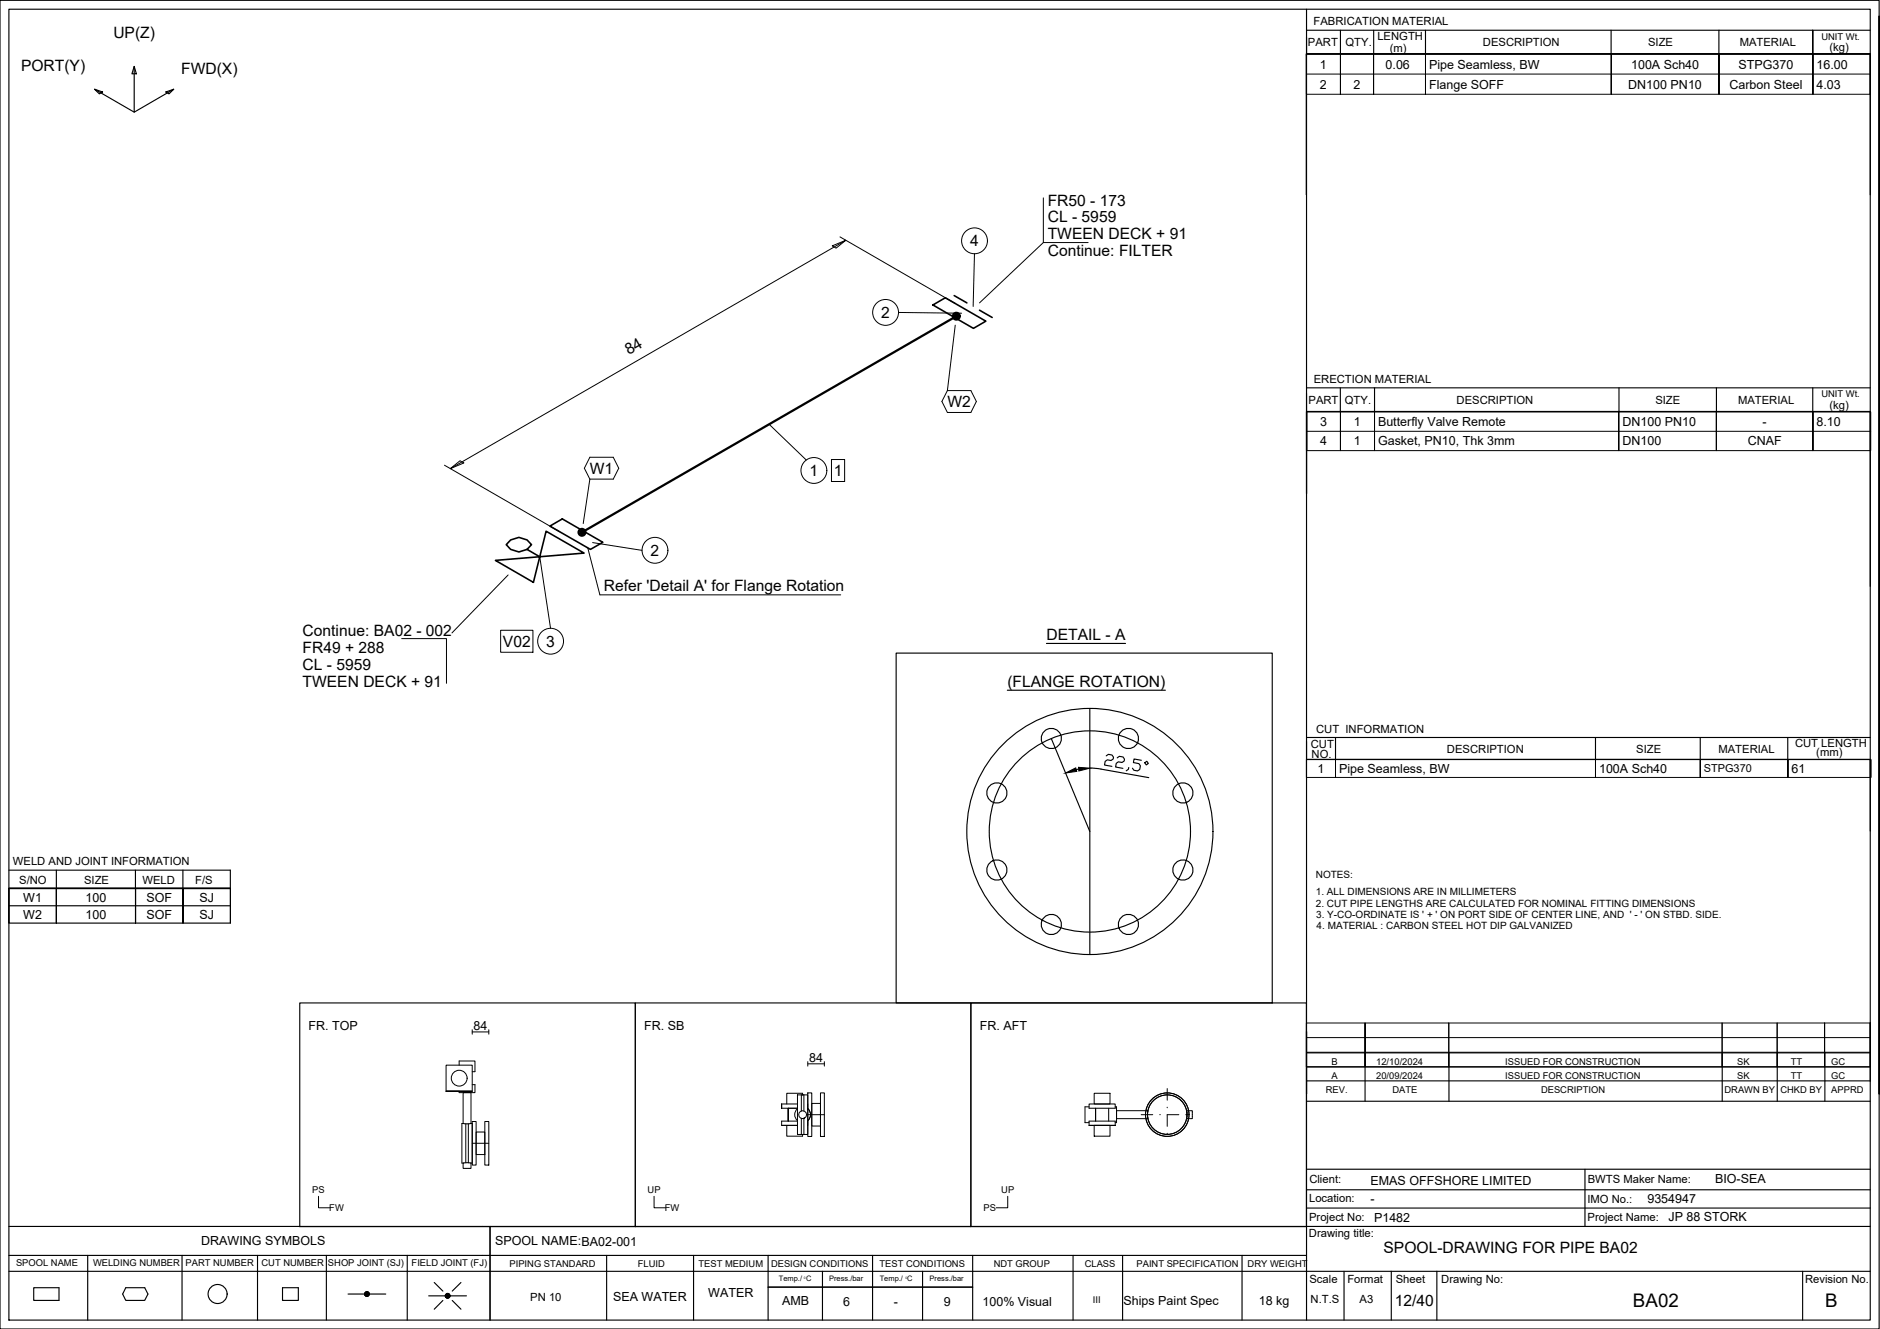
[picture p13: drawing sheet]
<svg xmlns="http://www.w3.org/2000/svg" width="420mm" height="297mm" viewBox="0 0 420 297" stroke-linecap="round" stroke-linejoin="round" font-family="sans-serif">
<defs><g id="words">
<g font-size="4.2">
<text x="365" y="292.1">BA02</text>
<text x="407.9" y="292.1">B</text>
</g>
<g font-size="3.5">
<text x="25.3" y="8.5">UP(Z)</text>
<text x="4.7" y="15.8">PORT(Y)</text>
<text x="40.5" y="16.6">FWD(X)</text>
<text x="234.2" y="46">FR50 - 173</text>
<text x="234.2" y="53.5">TWEEN DECK + 91</text>
<text x="234.2" y="49.7">CL - 5959</text>
<text x="216.8" y="55.1">4</text>
<text x="234.2" y="57.2">Continue: FILTER</text>
<text x="196.9" y="71.1">2</text>
<text x="140.5" y="79.4" transform="rotate(-30 140.5 79.4)">84</text>
<text x="211.7" y="91">W2</text>
<text x="131.8" y="105.9">W1</text>
<text x="180.9" y="106.4">1</text>
<text x="186.3" y="106.4">1</text>
<text x="145.4" y="124.3">2</text>
<text x="135" y="132.1">Refer 'Detail A' for Flange Rotation</text>
<text x="67.6" y="142.2">Continue: BA02 - 002</text>
<text x="233.9" y="143.1">DETAIL - A</text>
<text x="67.6" y="146">FR49 + 288</text>
<text x="67.6" y="149.7">CL - 5959</text>
<text x="112.4" y="144.6">V02</text>
<text x="122.1" y="144.6">3</text>
<text x="67.6" y="153.5">TWEEN DECK + 91</text>
<text x="225.1" y="153.6">(FLANGE ROTATION)</text>
<text x="309.2" y="280.1">SPOOL-DRAWING FOR PIPE BA02</text>
<text x="311.7" y="291.8">12/40</text>
</g>
<g font-size="2.8">
<text x="295" y="15.3">1</text>
<text x="309.7" y="15.3">0.06</text>
<text x="319.4" y="15.3">Pipe Seamless, BW</text>
<text x="364.5" y="15.3">100A Sch40</text>
<text x="388.6" y="15.3">STPG370</text>
<text x="406" y="15.3">16.00</text>
<text x="295" y="19.8">2</text>
<text x="302.5" y="19.8">2</text>
<text x="319.4" y="19.8">Flange SOFF</text>
<text x="363.9" y="19.8">DN100 PN10</text>
<text x="386.5" y="19.8">Carbon Steel</text>
<text x="406" y="19.8">4.03</text>
<text x="295.1" y="95.2">3</text>
<text x="302.6" y="95.2">1</text>
<text x="308" y="95.2">Butterfly Valve Remote</text>
<text x="362.6" y="95.2">DN100 PN10</text>
<text x="393.9" y="95.2">-</text>
<text x="406" y="95.2">8.10</text>
<text x="295.1" y="99.6">4</text>
<text x="302.6" y="99.6">1</text>
<text x="308" y="99.6">Gasket, PN10, Thk 3mm</text>
<text x="362.6" y="99.6">DN100</text>
<text x="390.6" y="99.6">CNAF</text>
<text x="294.4" y="172.7">1</text>
<text x="299.3" y="172.7">Pipe Seamless, BW</text>
<text x="357.4" y="172.7">100A Sch40</text>
<text x="400.4" y="172.7">61</text>
<text x="5.2" y="201.5">W1</text>
<text x="19.1" y="201.5">100</text>
<text x="32.7" y="201.5">SOF</text>
<text x="44.6" y="201.5">SJ</text>
<text x="5.2" y="205.4">W2</text>
<text x="19.1" y="205.4">100</text>
<text x="32.7" y="205.4">SOF</text>
<text x="44.6" y="205.4">SJ</text>
<text x="69" y="230.2">FR. TOP</text>
<text x="105.8" y="230.2">84</text>
<text x="144" y="230.2">FR. SB</text>
<text x="219" y="230.2">FR. AFT</text>
<text x="180.8" y="237.3">84</text>
<text x="306.3" y="265">EMAS OFFSHORE LIMITED</text>
<text x="306.3" y="268.8">-</text>
<text x="368.2" y="268.9">9354947</text>
<text x="383.3" y="264.4">BIO-SEA</text>
<text x="307.1" y="273.1">P1482</text>
<text x="372.9" y="273">JP 88 STORK</text>
<text x="45" y="278.2">DRAWING SYMBOLS</text>
<text x="110.6" y="278.3">SPOOL NAME:BA02-001</text>
<text x="137" y="290.8">SEA WATER</text>
<text x="158.3" y="290">WATER</text>
<text x="174.8" y="291.7">AMB</text>
<text x="188.5" y="291.9">6</text>
<text x="199.7" y="291.9">-</text>
<text x="210.9" y="291.8">9</text>
<text x="219.6" y="291.9">100% Visual</text>
<text x="251.1" y="291.7">Ships Paint Spec</text>
<text x="281.3" y="291.7">18 kg</text>
</g>
<g font-size="2.5">
<text x="293.6" y="5.7">FABRICATION MATERIAL</text>
<text x="292.3" y="10.3">PART</text>
<text x="300.7" y="10.3">QTY.</text>
<text x="307.8" y="8.9">LENGTH</text>
<text x="310.6" y="11.5">(m)</text>
<text x="331.4" y="10.3">DESCRIPTION</text>
<text x="368.3" y="10.3">SIZE</text>
<text x="388.8" y="10.3">MATERIAL</text>
<text x="408.9" y="11.4">(kg)</text>
<text x="293.6" y="85.7">ERECTION MATERIAL</text>
<text x="292.4" y="90.2">PART</text>
<text x="300.6" y="90.2">QTY.</text>
<text x="325.5" y="90.2">DESCRIPTION</text>
<text x="370" y="90.2">SIZE</text>
<text x="388.4" y="90.2">MATERIAL</text>
<text x="408.9" y="91.3">(kg)</text>
<text x="292.9" y="167.2">CUT</text>
<text x="294.1" y="163.9">CUT INFORMATION</text>
<text x="401.2" y="167">CUT LENGTH</text>
<text x="293.1" y="169.4">NO.</text>
<text x="323.4" y="168.3">DESCRIPTION</text>
<text x="365.7" y="168.3">SIZE</text>
<text x="384" y="168.3">MATERIAL</text>
<text x="405.9" y="169">(mm)</text>
<text x="2.9" y="193.4">WELD AND JOINT INFORMATION</text>
<text x="4.3" y="197.5">S/NO</text>
<text x="18.8" y="197.5">SIZE</text>
<text x="31.9" y="197.5">WELD</text>
<text x="43.6" y="197.5">F/S</text>
<text x="292.6" y="268.6">Location:</text>
<text x="292.6" y="264.5">Client:</text>
<text x="354.8" y="268.9">IMO No.:</text>
<text x="354.9" y="264.3">BWTS Maker Name:</text>
<text x="292.6" y="272.8">Project No:</text>
<text x="354.8" y="272.8">Project Name:</text>
<text x="292.5" y="276.4">Drawing title:</text>
<text x="292.7" y="286.7">Scale</text>
<text x="301.1" y="286.7">Format</text>
<text x="311.9" y="286.7">Sheet</text>
<text x="322.1" y="286.7">Drawing No:</text>
<text x="403.4" y="286.7">Revision No.</text>
<text x="118.5" y="290.8">PN 10</text>
<text x="292.9" y="291.3">N.T.S</text>
<text x="303.9" y="291.3">A3</text>
</g>
<text font-size="2.4" x="380.8" y="172.6">STPG370</text>
<g font-size="2.2">
<text x="294.1" y="196.3">NOTES:</text>
<text x="294.1" y="200">1. ALL DIMENSIONS ARE IN MILLIMETERS</text>
<text x="294.1" y="202.7">2. CUT PIPE LENGTHS ARE CALCULATED FOR NOMINAL FITTING DIMENSIONS</text>
<text x="294.2" y="205.1">3. Y-CO-ORDINATE IS ' + ' ON PORT SIDE OF CENTER LINE, AND ' - ' ON STBD. SIDE.</text>
<text x="294.3" y="207.7">4. MATERIAL : CARBON STEEL HOT DIP GALVANIZED</text>
</g>
<g font-size="2.1">
<text x="407.1" y="8.9">UNIT Wt.</text>
<text x="407.1" y="88.8">UNIT Wt.</text>
<text x="297.6" y="238.1">B</text>
<text x="307.6" y="238.1">12/10/2024</text>
<text x="336.4" y="238.1">ISSUED FOR CONSTRUCTION</text>
<text x="388.3" y="238.1">SK</text>
<text x="400.2" y="238.1">TT</text>
<text x="409.3" y="238.1">GC</text>
<text x="296.3" y="244.4">REV.</text>
<text x="297.6" y="241.2">A</text>
<text x="307.6" y="241.2">20/09/2024</text>
<text x="311.2" y="244.4">DATE</text>
<text x="336.4" y="241.2">ISSUED FOR CONSTRUCTION</text>
<text x="344.4" y="244.4">DESCRIPTION</text>
<text x="385.4" y="244.4">DRAWN BY</text>
<text x="388.3" y="241.2">SK</text>
<text x="397.9" y="244.4">CHKD BY</text>
<text x="400.2" y="241.2">TT</text>
<text x="409.3" y="244.4">APPRD</text>
<text x="409.3" y="241.2">GC</text>
<text x="69.8" y="266.7">PS</text>
<text x="144.7" y="266.7">UP</text>
<text x="223.8" y="266.7">UP</text>
<text x="73.6" y="270.7">FW</text>
<text x="148.6" y="270.7">FW</text>
<text x="219.8" y="270.7">PS</text>
<text x="3.6" y="283">SPOOL NAME</text>
<text x="20.8" y="282.9">WELDING NUMBER</text>
<text x="41.5" y="282.9">PART NUMBER</text>
<text x="58.4" y="282.9">CUT NUMBER</text>
<text x="73.3" y="282.9">SHOP JOINT (SJ)</text>
<text x="92" y="283">FIELD JOINT (FJ)</text>
<text x="113.9" y="283.1">PIPING STANDARD</text>
<text x="142.6" y="283.1">FLUID</text>
<text x="156.1" y="283.1">TEST MEDIUM</text>
<text x="172.3" y="283.1">DESIGN CONDITIONS</text>
<text x="196.6" y="283.1">TEST CONDITIONS</text>
<text x="222.1" y="283.1">NDT GROUP</text>
<text x="242.4" y="283.1">CLASS</text>
<text x="254" y="283.1">PAINT SPECIFICATION</text>
<text x="278.8" y="283.1">DRY WEIGHT</text>
<text x="244.2" y="291.3">III</text>
</g>
<g font-size="1.7">
<text x="174.1" y="286.4">Temp./ C</text>
<text x="185.3" y="286.4">Press./bar</text>
<text x="196.6" y="286.4">Temp./ C</text>
<text x="207.8" y="286.4">Press./bar</text>
</g>
<g font-size=".7">
<text x="179.7" y="285.8">0</text>
<text x="202.4" y="285.8">0</text>
</g>
</g></defs>
<g fill="none" stroke="#000" stroke-width=".25">
<path d="M0 .1h420v296.9h-420zM2 2.1h416v292.9h-416zM21.1 19.9l1.8 .7-.7 .4zM21.1 19.9l8.9 5.2M30 14.8l.5 1.7h-1zM30 14.8v10.3l8.8-5.2M292 2.1v292.9M292 6.8h126M299.6 6.8v5.3M307 6.8v5.3M318.6 6.8v5.3M360.1 6.8v5.3"/>
<path d="M384.2 6.8v5.3M405.1 6.8v5.3v-5.3M418 12.1h-126v31.5v-31.5h126v31.5M420 3.6v240.9v-240.9M37.1 20.6l1.7-.7-1 1.1zM292 92v18.3v-18.3h126zM292 86.7h126M299.6 86.7v5.3M307.2 86.7v5.3M361.8 86.7v5.3M383.6 86.7v5.3M405.1 86.7v5.2"/>
<path d="M418 92.1v38.9M200.3 146h84v78.2h-84zM225.1 154.3h35.4M233.9 143.8h17.6M243.6 158.4v54.9M234.9 165.1l8.7 20.8M241.1 171.9l-.6 .1M243.6 171.7l2.5 .2M246.1 171.9l10.6 1.9M247.2 168.9l.5-.3 .8 .1 .4 .5-.1 .4-.5 .4-.8-.2-.5 .4-.2 .8 1.7 .3M249.7 169.4l.5-.4 .8 .2 .3 .5-.1 .4-.4 .3-.9-.1-.4 .3-.2 .8 1.7 .3M252.3 171.5l-.1 .4-.5 .4"/>
<path d="M255.1 169.9l-1.7-.3-.1 .8 1.2 .3 .4 .5-.2 .8-.5 .3-.8-.1-.3-.5M255.8 170.5l.5-.4 .3 .5-.4 .4zM292 169.7l126 .1v15.9M292 164.8h126M298.5 164.8v4.9M356.6 164.8v4.9M380 164.8v4.9M399.5 164.8v4.9M2 198.6h49.5v7.7h-49.5zM2 198.6v7.7M2 194.5h49.5v4.1h-49.5M12.6 198.6v7.7v-7.7"/>
<path d="M12.6 194.5v4.1M30.3 194.5v4.1M30.3 198.6v7.7v-7.7M40.9 194.5v4.1M40.9 198.6v7.7v-7.7M51.5 198.6h-49.5h49.5M51.5 198.6v7.7M2 202.4h49.5M67 224.2h75v50h-75zM142 224.2h75v50h-75zM217 224.2h75v50h-75zM292 230.6v13.9v-13.9"/>
<path d="M292 238.4h126M292 235.3h126M305.1 235.3v10.8M323.8 235.3v10.8M384.9 235.3v10.8M397.2 235.3v10.8M407.8 235.3v10.8M418 228.5v13.1M292 246.1h126M292 241.6h126M2 274.1h416M109.5 274.1v20.9"/>
<path d="M292 261.3h126M292 270h126M292 265.9h126M354.2 261.3v12.8M2 284.1h416M2 280.6h290M7.5 287.8h5.7v2.8h-5.7zM19.6 280.6v14.4M28.1 287.8h4.2l.8 1.4-.8 1.4h-4.2l-.7-1.4zM40.7 280.6v14.4M57.6 280.6v14.4M63.1 287.8h3.6v2.8h-3.6z"/>
<path d="M72.9 280.6v14.4M77.8 289.2h3.7M81.7 288.8l-.1 .2M81.9 288.7l-.4 .4M82 288.7l-.5 .6M82.1 288.7l-.6 .7M82.2 288.8l-.7 .6M82.3 288.8l-.7 .7M82.3 288.8l-.7 .8M82.4 288.9l-.7 .7M82.4 289l-.7 .7M82.5 289l-.7 .7"/>
<path d="M82.5 289.5l-.3 .2M82.5 289.1l-.6 .6M82.5 289.2l-.5 .5M82.5 289.3l-.4 .4M82.5 289.2h3.7M91 280.6v14.4M95.8 289.6h3.7M97 286.6l2 2M99 290.7l-2 1.9M99.9 289.1l-.3 .3M100 289.1l-.5 .5M100.1 289.1l-.6 .6"/>
<path d="M100.2 289.1l-.7 .7M100.2 289.2l-.6 .6M100.3 289.2l-.7 .7M100.4 289.2l-.7 .8M100.4 289.3l-.7 .7M100.5 289.4l-.7 .7M100.5 289.9l-.1 .1M100.5 289.5l-.6 .6M100.5 289.7l-.4 .4M100.6 289.6h3.6M100.6 289.6l-.6 .5M101.1 290.7l1.9 1.9"/>
<path d="M103 286.6l-1.9 2M135.6 280.6v14.4M155 280.6v14.4M171.7 287.7h45.7M171.7 280.6v14.4M183.8 284.1v10.9M195 280.6v14.4M206.2 284.1v10.9M217.4 280.6v14.4M239.8 280.6v14.4M250.9 280.7v14.3M277.6 280.6v14.4"/>
<path d="M300.4 284.1v10.9M310.9 284.1v10.9M321.1 284.1v10.9M402.9 284.1v10.9"/>
<circle cx="222.8" cy="177.2" r="2.25"/>
<circle cx="235" cy="165.1" r="2.25"/>
<circle cx="252.2" cy="165.1" r="2.25"/>
<circle cx="264.4" cy="177.2" r="2.25"/>
<circle cx="222.8" cy="194.5" r="2.25"/>
<circle cx="243.6" cy="185.8" r="27.5"/>
<circle cx="243.6" cy="185.8" r="22.5"/>
<circle cx="264.4" cy="194.5" r="2.25"/>
<circle cx="235" cy="206.6" r="2.25"/>
<circle cx="252.2" cy="206.6" r="2.25"/>
<circle cx="48.6" cy="289.2" r="2.13"/>
<circle cx="82" cy="289.2" r=".54"/>
<circle cx="100" cy="289.6" r=".54"/>
</g>
<g fill="none" stroke="#000" stroke-width=".22">
<path d="M292 12.1h126v9h-126zM292 16.6h126M292 12.1v9M299.6 12.1v9v-9M307 12.1v9v-9M318.6 12.1v9v-9M360.1 12.1v9v-9M384.2 12.1v9v-9M405.2 12.1v9v-9M418 12.1v9M186 55l3-1.3-2.1 1.8zM187.7 52.9l25.8 14.9"/>
<path d="M189 53.7l-88.4 51M217.8 56.7l-.3 11.8M233.2 44.2v10h10M233.2 54.2l-14.3 13.5M200.8 69.8l14.1 .2M213.5 72.7l-1.8 14.6M171.9 94.8l8.3 8M211.7 87.3h5.3l1.2 2.4-1.2 2.5h-5.3l-1.2-2.5zM292 92.1h126.1v8.6h-126.1zM292 96.4h126.1M292.1 92.1v8.6M299.6 92.1v8.6v-8.6"/>
<path d="M307.2 92.1v8.6v-8.6M361.8 92.1v8.6v-8.6M383.6 92.1v8.6v-8.6M405.2 92.1v8.6v-8.6M418 92.1v8.6M99.3 104l25.8 14.9M100.6 104.7l2.2-1.7 .9 .5zM131.8 102.2h5.3l1.2 2.5-1.2 2.4h-5.3l-1.2-2.4zM131.8 107.1l-1.5 9.9M185.8 102.7h3v4.9h-3zM113.6 128.5l-12.6 13M120.6 124.4l2.4 16"/>
<path d="M131.4 122.5l2.7 10.5h53.8M132.4 121.3l11.1 1.7M89.8 142.7h10v10M111.9 140.9h7.2v4.9h-7.2zM292 169.8v4h126.2v-4h-126.2v4M298.5 169.8v4v-4M356.6 169.8v4v-4M380 169.8v4v-4M399.6 169.8v4v-4M418 169.8v4M102.6 238.1v-1h3.6v2.4h-.7M105.5 230.2v.9"/>
<path d="M105.5 230.6h3.7M109.2 230.2v.9M180.5 237.3v1M180.5 237.8h3.7M184.2 237.3v1M292 228.6h126v9.8h-126zM292 228.6v9.8M292 235.2h126M292 231.9h126M305.1 228.6v9.8v-9.8M323.8 228.6v9.8M384.9 228.6v9.8"/>
<path d="M397.2 228.6v9.8M407.8 228.6v9.8v-9.8M418 228.6v9.8M99.7 243.9v-5.8h5.8v5.8M99.7 243.9h5.8h-5.8M103.5 244.2h1.8v6.9h-1.8zM103.5 260h1.8v1.1h-1.8zM103.5 251.1h-.3v8.9h.3M104.1 251.2v8.7M104.7 251.2v8.7M105.3 251.1h.2v8.9h-.2M105.5 255.5h3.7"/>
<path d="M105.5 250.7h.9v9.7h-.9zM105.5 242.4h.7v1.8h-3.6v-.3h-2.9M106.4 253h2v5h-2zM108.4 250.7h.8v9.7h-.8zM174.7 247.7v-1v1M174.7 247.7h3.5M174.7 246.7h3.5M175.8 251.5v2.4h3.6v-.3M176.1 250.6v-2.9v2.9M178.2 247.8a1.77 1.77 0 0 0 0 2.7M178.2 244.7h2.3v8.9h-2.3zM178.2 250.6h-3.5v.9h3.5"/>
<path d="M179.1 249.9v3.7h.6v-3.7M179.1 248.3v-3.6h.6v3.6M179.4 244.7v-.3h-3.6v2.3M179.8 249.9l-.4 .1a.88 .88 0 0 0 .8-1.1 .88 .88 0 0 0-1.3-.4 .88 .88 0 0 0 0 1.4l.5 .1M180.5 244.3h.9v9.7h-.9zM180.5 249.1h3.7M180.5 246.7v1M180.5 250.6v.9M180.5 247.8a1.77 1.77 0 0 1 0 2.7M181.4 246.6h2v5.1h-2zM183.4 244.3h.8v9.7h-.8zM243.4 251.5h5.8h-5.8"/>
<path d="M243.4 246.7h5.8v1h-5.8zM243.4 247.4h-.9v3.5h.9M243.4 251.5v-.9h5.8v.9M244.5 244.4h3.6v2.3h-3.6zM244.5 251.5h3.6v2.4h-3.6zM244.9 247.7v2.9M247.8 247.7v2.9M249.2 247.4h.3v3.5h-.3M249.5 248.2h7v1.8h-7zM255 249.1h2.6M259.2 249.1h.1M260.9 243.3v2.6"/>
<path d="M260.9 247.5v.1M260.9 253.3v.1M263.5 249.1h-2.6v2.6M265 249.1h.1M265.2 248.2h1.3v1.8h-1.3zM71.2 267.4v2.5h2.6M146.2 267.4v2.5h2.6M225.2 267.4v2.5h-2.5"/>
<circle cx="217.8" cy="53.8" r="2.89"/>
<circle cx="197.9" cy="69.8" r="2.89"/>
<circle cx="181.9" cy="105.2" r="2.89"/>
<circle cx="146.4" cy="123" r="2.89"/>
<circle cx="123.1" cy="143.3" r="2.89"/>
<circle cx="102.6" cy="241" r="1.77"/>
<circle cx="260.9" cy="249.1" r="4.9"/>
<circle cx="260.9" cy="249.1" r="4.4"/>
</g>
<path d="M208.5 68.2l2.8-1.6 9 5.2-2.7 1.6zM213.3 66.1l2.8 1.6M218.9 69.3l2.8 1.7M122.9 117.6l2.8-1.6 9 5.2-2.7 1.6zM110.7 125.3l19.8-1.7-8.5-4.9-2.8 11.5zM117.8 122.8l-1.8 .6-1.9-.6-1-1.1 1-1 1.9-.6 1.8 .6 1 1-1 1.1 2.8 1.6" fill="none" stroke="#000" stroke-width=".36"/>
<g fill="none" stroke="#000" stroke-width=".51">
<path d="M213.7 70.7l-83.7 48.3"/>
<circle cx="213.7" cy="70.7" r=".75"/>
<circle cx="213.7" cy="70.7" r=".37"/>
<circle cx="130.1" cy="119" r=".75"/>
<circle cx="130.1" cy="119" r=".37"/>
</g>
<path d="M214.7 50.7v6.2M194.8 66.7v6.2M143.3 119.9v6.2M178.8 102.1v6.2M185.6 102.5v5.3M111.7 140.7v5.3M120 140.2v6.2" fill="none" stroke="#fff" stroke-width=".22"/>
<g fill="#fff" stroke="#fff" stroke-width=".22">
<path d="M149.5 119.9l-6.2 6.2h6.2zM143.3 119.9h6.2l-6.2 6.2z"/>
<path d="M120 146.4h6.1v-6.2zM120 140.2h6.1l-6.1 6.2z"/>
<path d="M185 102.1l-6.2 6.2h6.2zM178.8 102.1h6.2l-6.2 6.2z"/>
<path d="M214.7 56.9h6.2v-6.2zM214.7 50.7h6.2l-6.2 6.2z"/>
<path d="M201 66.7l-6.2 6.2h6.2zM194.8 66.7h6.2l-6.2 6.2z"/>
<path d="M189 102.5l-3.4 5.3h3.4zM185.6 102.5h3.4l-3.4 5.3z"/>
<path d="M111.7 146h7.6v-5.3zM111.7 140.7h7.6l-7.6 5.3z"/>
</g>
<path d="M238.1 172.8l2.3-1.2 .2 .8zM241 171.5l2.6 .2-2.5 .6z" fill="#000" stroke="#000" stroke-width=".22"/>
<use href="#words"/>
</svg>
